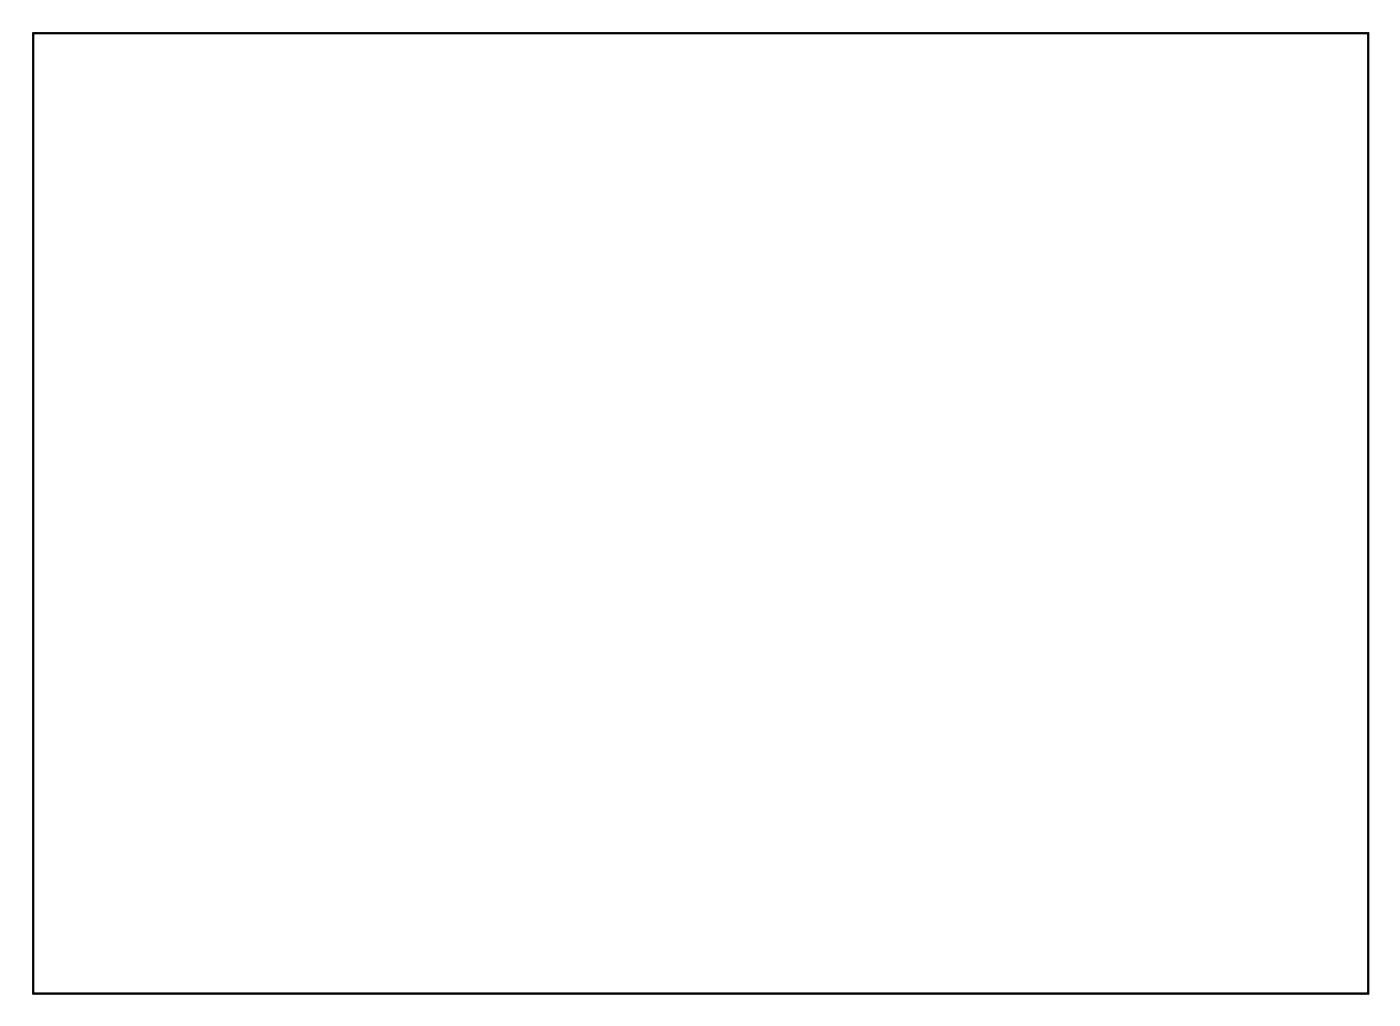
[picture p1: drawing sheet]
<svg xmlns="http://www.w3.org/2000/svg" width="153mm" height="112mm" viewBox="0 0 153 112" stroke-linecap="round" stroke-linejoin="round" font-family="sans-serif">
<path d="M3.6 3.6h146v105h-146z" fill="none" stroke="#000" stroke-width=".2"/>
<path d="M3.6 3.6h146v105h-146z" fill="none" stroke="#000" stroke-width=".11"/>
<circle cx="25.9" cy="24.4" r="1.52" fill="#fff"/>
<circle cx="25.9" cy="24.4" r="1.52" fill="none" stroke="#fff" stroke-width=".76" stroke-linecap="butt"/>
<circle cx="19.8" cy="24.4" r="1.52" fill="#fff"/>
<circle cx="19.8" cy="24.4" r="1.52" fill="none" stroke="#fff" stroke-width=".76" stroke-linecap="butt"/>
<circle cx="22.8" cy="29.3" r="1.52" fill="#fff"/>
<circle cx="22.8" cy="29.3" r="1.52" fill="none" stroke="#fff" stroke-width=".76" stroke-linecap="butt"/>
<circle cx="65.5" cy="85.4" r=".66" fill="#fff"/>
<circle cx="65.5" cy="85.4" r=".66" fill="none" stroke="#fff" stroke-width=".61" stroke-linecap="butt"/>
<circle cx="68" cy="85.4" r=".66" fill="#fff"/>
<circle cx="68" cy="85.4" r=".66" fill="none" stroke="#fff" stroke-width=".61" stroke-linecap="butt"/>
<circle cx="70.6" cy="85.4" r=".66" fill="#fff"/>
<circle cx="70.6" cy="85.4" r=".66" fill="none" stroke="#fff" stroke-width=".61" stroke-linecap="butt"/>
<circle cx="73.1" cy="85.4" r=".66" fill="#fff"/>
<circle cx="73.1" cy="85.4" r=".66" fill="none" stroke="#fff" stroke-width=".61" stroke-linecap="butt"/>
<circle cx="75.6" cy="85.4" r=".66" fill="#fff"/>
<circle cx="75.6" cy="85.4" r=".66" fill="none" stroke="#fff" stroke-width=".61" stroke-linecap="butt"/>
<circle cx="53.8" cy="37.1" r=".66" fill="#fff"/>
<circle cx="53.8" cy="37.1" r=".66" fill="none" stroke="#fff" stroke-width=".61" stroke-linecap="butt"/>
<circle cx="51.3" cy="37.1" r=".66" fill="#fff"/>
<circle cx="51.3" cy="37.1" r=".66" fill="none" stroke="#fff" stroke-width=".61" stroke-linecap="butt"/>
<circle cx="48.7" cy="37.1" r=".66" fill="#fff"/>
<circle cx="48.7" cy="37.1" r=".66" fill="none" stroke="#fff" stroke-width=".61" stroke-linecap="butt"/>
<circle cx="46.2" cy="37.1" r=".66" fill="#fff"/>
<circle cx="46.2" cy="37.1" r=".66" fill="none" stroke="#fff" stroke-width=".61" stroke-linecap="butt"/>
<circle cx="43.6" cy="37.1" r=".66" fill="#fff"/>
<circle cx="43.6" cy="37.1" r=".66" fill="none" stroke="#fff" stroke-width=".61" stroke-linecap="butt"/>
<circle cx="41.1" cy="37.1" r=".66" fill="#fff"/>
<circle cx="41.1" cy="37.1" r=".66" fill="none" stroke="#fff" stroke-width=".61" stroke-linecap="butt"/>
<circle cx="38.6" cy="37.1" r=".66" fill="#fff"/>
<circle cx="38.6" cy="37.1" r=".66" fill="none" stroke="#fff" stroke-width=".61" stroke-linecap="butt"/>
<circle cx="36" cy="37.1" r=".66" fill="#fff"/>
<circle cx="36" cy="37.1" r=".66" fill="none" stroke="#fff" stroke-width=".61" stroke-linecap="butt"/>
<circle cx="33.5" cy="37.1" r=".66" fill="#fff"/>
<circle cx="33.5" cy="37.1" r=".66" fill="none" stroke="#fff" stroke-width=".61" stroke-linecap="butt"/>
<circle cx="30.9" cy="37.1" r=".66" fill="#fff"/>
<circle cx="30.9" cy="37.1" r=".66" fill="none" stroke="#fff" stroke-width=".61" stroke-linecap="butt"/>
<circle cx="75.6" cy="37.1" r=".66" fill="#fff"/>
<circle cx="75.6" cy="37.1" r=".66" fill="none" stroke="#fff" stroke-width=".61" stroke-linecap="butt"/>
<circle cx="73.1" cy="37.1" r=".66" fill="#fff"/>
<circle cx="73.1" cy="37.1" r=".66" fill="none" stroke="#fff" stroke-width=".61" stroke-linecap="butt"/>
<circle cx="70.6" cy="37.1" r=".66" fill="#fff"/>
<circle cx="70.6" cy="37.1" r=".66" fill="none" stroke="#fff" stroke-width=".61" stroke-linecap="butt"/>
<circle cx="68" cy="37.1" r=".66" fill="#fff"/>
<circle cx="68" cy="37.1" r=".66" fill="none" stroke="#fff" stroke-width=".61" stroke-linecap="butt"/>
<circle cx="65.5" cy="37.1" r=".66" fill="#fff"/>
<circle cx="65.5" cy="37.1" r=".66" fill="none" stroke="#fff" stroke-width=".61" stroke-linecap="butt"/>
<circle cx="62.9" cy="37.1" r=".66" fill="#fff"/>
<circle cx="62.9" cy="37.1" r=".66" fill="none" stroke="#fff" stroke-width=".61" stroke-linecap="butt"/>
<circle cx="60.4" cy="37.1" r=".66" fill="#fff"/>
<circle cx="60.4" cy="37.1" r=".66" fill="none" stroke="#fff" stroke-width=".61" stroke-linecap="butt"/>
<circle cx="57.9" cy="37.1" r=".66" fill="#fff"/>
<circle cx="57.9" cy="37.1" r=".66" fill="none" stroke="#fff" stroke-width=".61" stroke-linecap="butt"/>
<circle cx="42.6" cy="85.4" r=".66" fill="#fff"/>
<circle cx="42.6" cy="85.4" r=".66" fill="none" stroke="#fff" stroke-width=".61" stroke-linecap="butt"/>
<circle cx="40.1" cy="85.4" r=".66" fill="#fff"/>
<circle cx="40.1" cy="85.4" r=".66" fill="none" stroke="#fff" stroke-width=".61" stroke-linecap="butt"/>
<circle cx="45.2" cy="85.4" r=".66" fill="#fff"/>
<circle cx="45.2" cy="85.4" r=".66" fill="none" stroke="#fff" stroke-width=".61" stroke-linecap="butt"/>
<circle cx="47.7" cy="85.4" r=".66" fill="#fff"/>
<circle cx="47.7" cy="85.4" r=".66" fill="none" stroke="#fff" stroke-width=".61" stroke-linecap="butt"/>
<circle cx="50.2" cy="85.4" r=".66" fill="#fff"/>
<circle cx="50.2" cy="85.4" r=".66" fill="none" stroke="#fff" stroke-width=".61" stroke-linecap="butt"/>
<circle cx="52.8" cy="85.4" r=".66" fill="#fff"/>
<circle cx="52.8" cy="85.4" r=".66" fill="none" stroke="#fff" stroke-width=".61" stroke-linecap="butt"/>
<circle cx="55.3" cy="85.4" r=".66" fill="#fff"/>
<circle cx="55.3" cy="85.4" r=".66" fill="none" stroke="#fff" stroke-width=".61" stroke-linecap="butt"/>
<circle cx="57.9" cy="85.4" r=".66" fill="#fff"/>
<circle cx="57.9" cy="85.4" r=".66" fill="none" stroke="#fff" stroke-width=".61" stroke-linecap="butt"/>
<circle cx="62.9" cy="85.4" r=".66" fill="#fff"/>
<circle cx="62.9" cy="85.4" r=".66" fill="none" stroke="#fff" stroke-width=".61" stroke-linecap="butt"/>
<path d="M38.1 27.6h1.4v1.4h-1.4z" fill="#fff"/>
<path d="M38.1 27.6h1.4v1.4h-1.4z" fill="none" stroke="#fff" stroke-width=".76" stroke-linecap="butt"/>
<circle cx="38.8" cy="28.3" r=".7" fill="#fff"/>
<circle cx="38.8" cy="28.3" r=".7" fill="none" stroke="#fff" stroke-width=".76" stroke-linecap="butt"/>
<circle cx="38.8" cy="25.7" r=".7" fill="#fff"/>
<circle cx="38.8" cy="25.7" r=".7" fill="none" stroke="#fff" stroke-width=".76" stroke-linecap="butt"/>
<circle cx="88.3" cy="60" r=".7" fill="#fff"/>
<circle cx="88.3" cy="60" r=".7" fill="none" stroke="#fff" stroke-width=".76" stroke-linecap="butt"/>
<circle cx="88.3" cy="49.8" r=".7" fill="#fff"/>
<circle cx="88.3" cy="49.8" r=".7" fill="none" stroke="#fff" stroke-width=".76" stroke-linecap="butt"/>
<circle cx="88.3" cy="65.1" r=".6" fill="#fff"/>
<circle cx="88.3" cy="65.1" r=".6" fill="none" stroke="#fff" stroke-width=".65" stroke-linecap="butt"/>
<path d="M87.7 64.5h1.2v1.2h-1.2z" fill="#fff"/>
<path d="M87.7 64.5h1.2v1.2h-1.2z" fill="none" stroke="#fff" stroke-width=".65" stroke-linecap="butt"/>
<circle cx="85.8" cy="65.1" r=".6" fill="#fff"/>
<circle cx="85.8" cy="65.1" r=".6" fill="none" stroke="#fff" stroke-width=".65" stroke-linecap="butt"/>
<circle cx="93.4" cy="47.3" r=".7" fill="#fff"/>
<circle cx="93.4" cy="47.3" r=".7" fill="none" stroke="#fff" stroke-width=".76" stroke-linecap="butt"/>
<circle cx="83.3" cy="47.3" r=".7" fill="#fff"/>
<circle cx="83.3" cy="47.3" r=".7" fill="none" stroke="#fff" stroke-width=".76" stroke-linecap="butt"/>
<circle cx="83.3" cy="54.9" r=".7" fill="#fff"/>
<circle cx="83.3" cy="54.9" r=".7" fill="none" stroke="#fff" stroke-width=".76" stroke-linecap="butt"/>
<circle cx="83.3" cy="65.1" r=".7" fill="#fff"/>
<circle cx="83.3" cy="65.1" r=".7" fill="none" stroke="#fff" stroke-width=".76" stroke-linecap="butt"/>
<circle cx="90.9" cy="39.7" r=".6" fill="#fff"/>
<circle cx="90.9" cy="39.7" r=".6" fill="none" stroke="#fff" stroke-width=".65" stroke-linecap="butt"/>
<circle cx="93.4" cy="39.7" r=".6" fill="#fff"/>
<circle cx="93.4" cy="39.7" r=".6" fill="none" stroke="#fff" stroke-width=".65" stroke-linecap="butt"/>
<circle cx="96" cy="39.7" r=".6" fill="#fff"/>
<circle cx="96" cy="39.7" r=".6" fill="none" stroke="#fff" stroke-width=".65" stroke-linecap="butt"/>
<circle cx="98.5" cy="39.7" r=".6" fill="#fff"/>
<circle cx="98.5" cy="39.7" r=".6" fill="none" stroke="#fff" stroke-width=".65" stroke-linecap="butt"/>
<circle cx="98.5" cy="32.1" r=".6" fill="#fff"/>
<circle cx="98.5" cy="32.1" r=".6" fill="none" stroke="#fff" stroke-width=".65" stroke-linecap="butt"/>
<circle cx="96" cy="32.1" r=".6" fill="#fff"/>
<circle cx="96" cy="32.1" r=".6" fill="none" stroke="#fff" stroke-width=".65" stroke-linecap="butt"/>
<circle cx="93.4" cy="32.1" r=".6" fill="#fff"/>
<circle cx="93.4" cy="32.1" r=".6" fill="none" stroke="#fff" stroke-width=".65" stroke-linecap="butt"/>
<circle cx="90.9" cy="32.1" r=".6" fill="#fff"/>
<circle cx="90.9" cy="32.1" r=".6" fill="none" stroke="#fff" stroke-width=".65" stroke-linecap="butt"/>
<circle cx="90.9" cy="70.2" r=".7" fill="#fff"/>
<circle cx="90.9" cy="70.2" r=".7" fill="none" stroke="#fff" stroke-width=".76" stroke-linecap="butt"/>
<circle cx="101" cy="70.2" r=".7" fill="#fff"/>
<circle cx="101" cy="70.2" r=".7" fill="none" stroke="#fff" stroke-width=".76" stroke-linecap="butt"/>
<path d="M95.2 74.5h1.5v1.5h-1.5z" fill="#fff"/>
<path d="M95.2 74.5h1.5v1.5h-1.5z" fill="none" stroke="#fff" stroke-width=".69" stroke-linecap="butt"/>
<circle cx="96" cy="75.2" r=".72" fill="#fff"/>
<circle cx="96" cy="75.2" r=".72" fill="none" stroke="#fff" stroke-width=".69" stroke-linecap="butt"/>
<circle cx="93.4" cy="75.2" r=".72" fill="#fff"/>
<circle cx="93.4" cy="75.2" r=".72" fill="none" stroke="#fff" stroke-width=".69" stroke-linecap="butt"/>
<circle cx="90.9" cy="75.2" r=".72" fill="#fff"/>
<circle cx="90.9" cy="75.2" r=".72" fill="none" stroke="#fff" stroke-width=".69" stroke-linecap="butt"/>
<circle cx="88.3" cy="75.2" r=".72" fill="#fff"/>
<circle cx="88.3" cy="75.2" r=".72" fill="none" stroke="#fff" stroke-width=".69" stroke-linecap="butt"/>
<circle cx="85.8" cy="75.2" r=".72" fill="#fff"/>
<circle cx="85.8" cy="75.2" r=".72" fill="none" stroke="#fff" stroke-width=".69" stroke-linecap="butt"/>
<circle cx="83.3" cy="75.2" r=".72" fill="#fff"/>
<circle cx="83.3" cy="75.2" r=".72" fill="none" stroke="#fff" stroke-width=".69" stroke-linecap="butt"/>
<path d="M87.6 23.7h1.5v1.5h-1.5z" fill="#fff"/>
<path d="M87.6 23.7h1.5v1.5h-1.5z" fill="none" stroke="#fff" stroke-width=".69" stroke-linecap="butt"/>
<circle cx="88.3" cy="24.4" r=".72" fill="#fff"/>
<circle cx="88.3" cy="24.4" r=".72" fill="none" stroke="#fff" stroke-width=".69" stroke-linecap="butt"/>
<circle cx="90.9" cy="24.4" r=".72" fill="#fff"/>
<circle cx="90.9" cy="24.4" r=".72" fill="none" stroke="#fff" stroke-width=".69" stroke-linecap="butt"/>
<circle cx="93.4" cy="24.4" r=".72" fill="#fff"/>
<circle cx="93.4" cy="24.4" r=".72" fill="none" stroke="#fff" stroke-width=".69" stroke-linecap="butt"/>
<circle cx="96" cy="24.4" r=".72" fill="#fff"/>
<circle cx="96" cy="24.4" r=".72" fill="none" stroke="#fff" stroke-width=".69" stroke-linecap="butt"/>
<circle cx="98.5" cy="24.4" r=".72" fill="#fff"/>
<circle cx="98.5" cy="24.4" r=".72" fill="none" stroke="#fff" stroke-width=".69" stroke-linecap="butt"/>
<circle cx="101" cy="24.4" r=".72" fill="#fff"/>
<circle cx="101" cy="24.4" r=".72" fill="none" stroke="#fff" stroke-width=".69" stroke-linecap="butt"/>
<path d="M110.5 74.5h1.4v1.5h-1.4z" fill="#fff"/>
<path d="M110.5 74.5h1.4v1.5h-1.4z" fill="none" stroke="#fff" stroke-width=".69" stroke-linecap="butt"/>
<circle cx="111.2" cy="75.2" r=".72" fill="#fff"/>
<circle cx="111.2" cy="75.2" r=".72" fill="none" stroke="#fff" stroke-width=".69" stroke-linecap="butt"/>
<circle cx="108.7" cy="75.2" r=".72" fill="#fff"/>
<circle cx="108.7" cy="75.2" r=".72" fill="none" stroke="#fff" stroke-width=".69" stroke-linecap="butt"/>
<circle cx="106.1" cy="75.2" r=".72" fill="#fff"/>
<circle cx="106.1" cy="75.2" r=".72" fill="none" stroke="#fff" stroke-width=".69" stroke-linecap="butt"/>
<circle cx="103.6" cy="75.2" r=".72" fill="#fff"/>
<circle cx="103.6" cy="75.2" r=".72" fill="none" stroke="#fff" stroke-width=".69" stroke-linecap="butt"/>
<circle cx="101" cy="75.2" r=".72" fill="#fff"/>
<circle cx="101" cy="75.2" r=".72" fill="none" stroke="#fff" stroke-width=".69" stroke-linecap="butt"/>
<circle cx="98.5" cy="75.2" r=".72" fill="#fff"/>
<circle cx="98.5" cy="75.2" r=".72" fill="none" stroke="#fff" stroke-width=".69" stroke-linecap="butt"/>
<path d="M110.5 31.4h1.4v1.4h-1.4z" fill="#fff"/>
<path d="M110.5 31.4h1.4v1.4h-1.4z" fill="none" stroke="#fff" stroke-width=".76" stroke-linecap="butt"/>
<circle cx="111.2" cy="32.1" r=".7" fill="#fff"/>
<circle cx="111.2" cy="32.1" r=".7" fill="none" stroke="#fff" stroke-width=".76" stroke-linecap="butt"/>
<circle cx="111.2" cy="34.6" r=".7" fill="#fff"/>
<circle cx="111.2" cy="34.6" r=".7" fill="none" stroke="#fff" stroke-width=".76" stroke-linecap="butt"/>
<path d="M97.8 61.8h1.4v1.4h-1.4z" fill="#fff"/>
<path d="M97.8 61.8h1.4v1.4h-1.4z" fill="none" stroke="#fff" stroke-width=".76" stroke-linecap="butt"/>
<circle cx="98.5" cy="57.5" r=".7" fill="#fff"/>
<circle cx="98.5" cy="57.5" r=".7" fill="none" stroke="#fff" stroke-width=".76" stroke-linecap="butt"/>
<circle cx="98.5" cy="60" r=".7" fill="#fff"/>
<circle cx="98.5" cy="60" r=".7" fill="none" stroke="#fff" stroke-width=".76" stroke-linecap="butt"/>
<circle cx="98.5" cy="62.5" r=".7" fill="#fff"/>
<circle cx="98.5" cy="62.5" r=".7" fill="none" stroke="#fff" stroke-width=".76" stroke-linecap="butt"/>
<path d="M57.1 99.9h1.5v1.5h-1.5z" fill="#fff"/>
<path d="M57.1 99.9h1.5v1.5h-1.5z" fill="none" stroke="#fff" stroke-width=".69" stroke-linecap="butt"/>
<circle cx="57.9" cy="100.6" r=".72" fill="#fff"/>
<circle cx="57.9" cy="100.6" r=".72" fill="none" stroke="#fff" stroke-width=".69" stroke-linecap="butt"/>
<circle cx="55.3" cy="100.6" r=".72" fill="#fff"/>
<circle cx="55.3" cy="100.6" r=".72" fill="none" stroke="#fff" stroke-width=".69" stroke-linecap="butt"/>
<circle cx="52.8" cy="100.6" r=".72" fill="#fff"/>
<circle cx="52.8" cy="100.6" r=".72" fill="none" stroke="#fff" stroke-width=".69" stroke-linecap="butt"/>
<circle cx="50.2" cy="100.6" r=".72" fill="#fff"/>
<circle cx="50.2" cy="100.6" r=".72" fill="none" stroke="#fff" stroke-width=".69" stroke-linecap="butt"/>
<circle cx="47.7" cy="100.6" r=".72" fill="#fff"/>
<circle cx="47.7" cy="100.6" r=".72" fill="none" stroke="#fff" stroke-width=".69" stroke-linecap="butt"/>
<circle cx="45.2" cy="100.6" r=".72" fill="#fff"/>
<circle cx="45.2" cy="100.6" r=".72" fill="none" stroke="#fff" stroke-width=".69" stroke-linecap="butt"/>
<path d="M74.9 99.9h1.5v1.5h-1.5z" fill="#fff"/>
<path d="M74.9 99.9h1.5v1.5h-1.5z" fill="none" stroke="#fff" stroke-width=".69" stroke-linecap="butt"/>
<circle cx="75.6" cy="100.6" r=".72" fill="#fff"/>
<circle cx="75.6" cy="100.6" r=".72" fill="none" stroke="#fff" stroke-width=".69" stroke-linecap="butt"/>
<circle cx="73.1" cy="100.6" r=".72" fill="#fff"/>
<circle cx="73.1" cy="100.6" r=".72" fill="none" stroke="#fff" stroke-width=".69" stroke-linecap="butt"/>
<circle cx="70.6" cy="100.6" r=".72" fill="#fff"/>
<circle cx="70.6" cy="100.6" r=".72" fill="none" stroke="#fff" stroke-width=".69" stroke-linecap="butt"/>
<circle cx="68" cy="100.6" r=".72" fill="#fff"/>
<circle cx="68" cy="100.6" r=".72" fill="none" stroke="#fff" stroke-width=".69" stroke-linecap="butt"/>
<circle cx="65.5" cy="100.6" r=".72" fill="#fff"/>
<circle cx="65.5" cy="100.6" r=".72" fill="none" stroke="#fff" stroke-width=".69" stroke-linecap="butt"/>
<circle cx="62.9" cy="100.6" r=".72" fill="#fff"/>
<circle cx="62.9" cy="100.6" r=".72" fill="none" stroke="#fff" stroke-width=".69" stroke-linecap="butt"/>
<path d="M41.9 99.9h1.4v1.5h-1.4z" fill="#fff"/>
<path d="M41.9 99.9h1.4v1.5h-1.4z" fill="none" stroke="#fff" stroke-width=".69" stroke-linecap="butt"/>
<circle cx="42.6" cy="100.6" r=".72" fill="#fff"/>
<circle cx="42.6" cy="100.6" r=".72" fill="none" stroke="#fff" stroke-width=".69" stroke-linecap="butt"/>
<circle cx="40.1" cy="100.6" r=".72" fill="#fff"/>
<circle cx="40.1" cy="100.6" r=".72" fill="none" stroke="#fff" stroke-width=".69" stroke-linecap="butt"/>
<circle cx="37.5" cy="100.6" r=".72" fill="#fff"/>
<circle cx="37.5" cy="100.6" r=".72" fill="none" stroke="#fff" stroke-width=".69" stroke-linecap="butt"/>
<circle cx="35" cy="100.6" r=".72" fill="#fff"/>
<circle cx="35" cy="100.6" r=".72" fill="none" stroke="#fff" stroke-width=".69" stroke-linecap="butt"/>
<circle cx="32.5" cy="100.6" r=".72" fill="#fff"/>
<circle cx="32.5" cy="100.6" r=".72" fill="none" stroke="#fff" stroke-width=".69" stroke-linecap="butt"/>
<circle cx="29.9" cy="100.6" r=".72" fill="#fff"/>
<circle cx="29.9" cy="100.6" r=".72" fill="none" stroke="#fff" stroke-width=".69" stroke-linecap="butt"/>
<path d="M39.4 18.6h1.4v1.5h-1.4z" fill="#fff"/>
<path d="M39.4 18.6h1.4v1.5h-1.4z" fill="none" stroke="#fff" stroke-width=".69" stroke-linecap="butt"/>
<circle cx="40.1" cy="19.4" r=".72" fill="#fff"/>
<circle cx="40.1" cy="19.4" r=".72" fill="none" stroke="#fff" stroke-width=".69" stroke-linecap="butt"/>
<circle cx="42.6" cy="19.4" r=".72" fill="#fff"/>
<circle cx="42.6" cy="19.4" r=".72" fill="none" stroke="#fff" stroke-width=".69" stroke-linecap="butt"/>
<circle cx="45.2" cy="19.4" r=".72" fill="#fff"/>
<circle cx="45.2" cy="19.4" r=".72" fill="none" stroke="#fff" stroke-width=".69" stroke-linecap="butt"/>
<circle cx="47.7" cy="19.4" r=".72" fill="#fff"/>
<circle cx="47.7" cy="19.4" r=".72" fill="none" stroke="#fff" stroke-width=".69" stroke-linecap="butt"/>
<circle cx="50.2" cy="19.4" r=".72" fill="#fff"/>
<circle cx="50.2" cy="19.4" r=".72" fill="none" stroke="#fff" stroke-width=".69" stroke-linecap="butt"/>
<circle cx="52.8" cy="19.4" r=".72" fill="#fff"/>
<circle cx="52.8" cy="19.4" r=".72" fill="none" stroke="#fff" stroke-width=".69" stroke-linecap="butt"/>
<path d="M72.4 18.6h1.4v1.5h-1.4z" fill="#fff"/>
<path d="M72.4 18.6h1.4v1.5h-1.4z" fill="none" stroke="#fff" stroke-width=".69" stroke-linecap="butt"/>
<circle cx="73.1" cy="19.4" r=".72" fill="#fff"/>
<circle cx="73.1" cy="19.4" r=".72" fill="none" stroke="#fff" stroke-width=".69" stroke-linecap="butt"/>
<circle cx="75.6" cy="19.4" r=".72" fill="#fff"/>
<circle cx="75.6" cy="19.4" r=".72" fill="none" stroke="#fff" stroke-width=".69" stroke-linecap="butt"/>
<circle cx="78.2" cy="19.4" r=".72" fill="#fff"/>
<circle cx="78.2" cy="19.4" r=".72" fill="none" stroke="#fff" stroke-width=".69" stroke-linecap="butt"/>
<circle cx="80.7" cy="19.4" r=".72" fill="#fff"/>
<circle cx="80.7" cy="19.4" r=".72" fill="none" stroke="#fff" stroke-width=".69" stroke-linecap="butt"/>
<circle cx="83.3" cy="19.4" r=".72" fill="#fff"/>
<circle cx="83.3" cy="19.4" r=".72" fill="none" stroke="#fff" stroke-width=".69" stroke-linecap="butt"/>
<circle cx="85.8" cy="19.4" r=".72" fill="#fff"/>
<circle cx="85.8" cy="19.4" r=".72" fill="none" stroke="#fff" stroke-width=".69" stroke-linecap="butt"/>
<path d="M57.1 18.6h1.5v1.5h-1.5z" fill="#fff"/>
<path d="M57.1 18.6h1.5v1.5h-1.5z" fill="none" stroke="#fff" stroke-width=".69" stroke-linecap="butt"/>
<circle cx="57.9" cy="19.4" r=".72" fill="#fff"/>
<circle cx="57.9" cy="19.4" r=".72" fill="none" stroke="#fff" stroke-width=".69" stroke-linecap="butt"/>
<circle cx="60.4" cy="19.4" r=".72" fill="#fff"/>
<circle cx="60.4" cy="19.4" r=".72" fill="none" stroke="#fff" stroke-width=".69" stroke-linecap="butt"/>
<circle cx="62.9" cy="19.4" r=".72" fill="#fff"/>
<circle cx="62.9" cy="19.4" r=".72" fill="none" stroke="#fff" stroke-width=".69" stroke-linecap="butt"/>
<circle cx="65.5" cy="19.4" r=".72" fill="#fff"/>
<circle cx="65.5" cy="19.4" r=".72" fill="none" stroke="#fff" stroke-width=".69" stroke-linecap="butt"/>
<circle cx="68" cy="19.4" r=".72" fill="#fff"/>
<circle cx="68" cy="19.4" r=".72" fill="none" stroke="#fff" stroke-width=".69" stroke-linecap="butt"/>
<circle cx="70.6" cy="19.4" r=".72" fill="#fff"/>
<circle cx="70.6" cy="19.4" r=".72" fill="none" stroke="#fff" stroke-width=".69" stroke-linecap="butt"/>
<path d="M24.1 18.6h1.5v1.5h-1.5z" fill="#fff"/>
<path d="M24.1 18.6h1.5v1.5h-1.5z" fill="none" stroke="#fff" stroke-width=".69" stroke-linecap="butt"/>
<circle cx="24.8" cy="19.4" r=".72" fill="#fff"/>
<circle cx="24.8" cy="19.4" r=".72" fill="none" stroke="#fff" stroke-width=".69" stroke-linecap="butt"/>
<circle cx="27.4" cy="19.4" r=".72" fill="#fff"/>
<circle cx="27.4" cy="19.4" r=".72" fill="none" stroke="#fff" stroke-width=".69" stroke-linecap="butt"/>
<circle cx="29.9" cy="19.4" r=".72" fill="#fff"/>
<circle cx="29.9" cy="19.4" r=".72" fill="none" stroke="#fff" stroke-width=".69" stroke-linecap="butt"/>
<circle cx="32.5" cy="19.4" r=".72" fill="#fff"/>
<circle cx="32.5" cy="19.4" r=".72" fill="none" stroke="#fff" stroke-width=".69" stroke-linecap="butt"/>
<circle cx="35" cy="19.4" r=".72" fill="#fff"/>
<circle cx="35" cy="19.4" r=".72" fill="none" stroke="#fff" stroke-width=".69" stroke-linecap="butt"/>
<circle cx="37.5" cy="19.4" r=".72" fill="#fff"/>
<circle cx="37.5" cy="19.4" r=".72" fill="none" stroke="#fff" stroke-width=".69" stroke-linecap="butt"/>
</svg>
